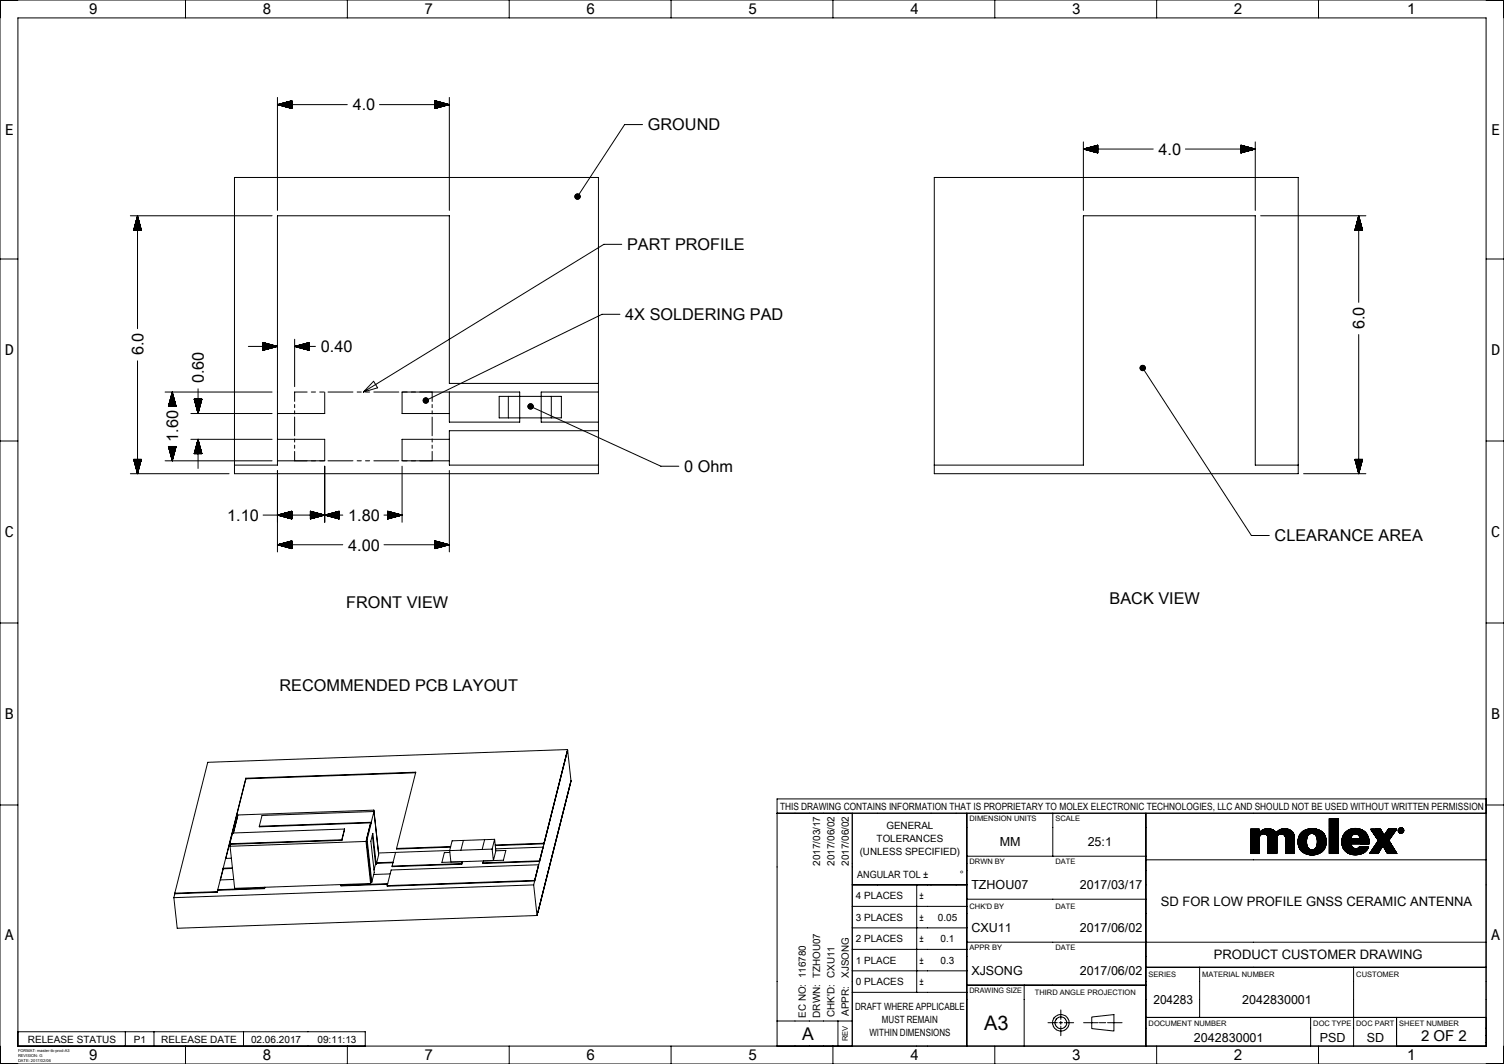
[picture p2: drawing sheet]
<svg xmlns="http://www.w3.org/2000/svg" width="420mm" height="297mm" viewBox="0 0 420 297" stroke-linecap="round" stroke-linejoin="round" font-family="sans-serif">
<defs><g id="words">
<text font-size="5.6" x="274.8" y="287.5">A3</text>
<text font-size="4.9" x="224.1" y="290.3">A</text>
<g font-size="4.5">
<text x="98.5" y="30.8">4.0</text>
<text x="180.9" y="36.4">GROUND</text>
<text x="323.5" y="43.2">4.0</text>
<text x="175.1" y="69.9">PART PROFILE</text>
<text x="174.6" y="89.4">4X SOLDERING PAD</text>
<text x="381.1" y="91.9" transform="rotate(-90 381.1 91.9)">6.0</text>
<text x="40" y="99.2" transform="rotate(-90 40 99.2)">6.0</text>
<text x="89.6" y="98.3">0.40</text>
<text x="56.9" y="107" transform="rotate(-90 56.9 107)">0.60</text>
<text x="49.7" y="123.3" transform="rotate(-90 49.7 123.3)">1.60</text>
<text x="191.1" y="131.8">0 Ohm</text>
<text x="63.5" y="145.4">1.10</text>
<text x="97.2" y="145.4">1.80</text>
<text x="97.2" y="153.7">4.00</text>
<text x="356" y="151.1">CLEARANCE AREA</text>
<text x="96.7" y="169.9">FRONT VIEW</text>
<text x="309.9" y="168.7">BACK VIEW</text>
<text x="78.1" y="192.9">RECOMMENDED PCB LAYOUT</text>
</g>
<g font-size="4.2">
<text x="24.8" y="4">9</text>
<text x="73.3" y="4">8</text>
<text x="118.5" y="4">7</text>
<text x="163.7" y="4">6</text>
<text x="208.9" y="4">5</text>
<text x="254.1" y="4">4</text>
<text x="299.3" y="4">3</text>
<text x="344.5" y="4">2</text>
<text x="393" y="4">1</text>
<text x="1.4" y="37.7">E</text>
<text x="416.4" y="37.7">E</text>
<text x="1.4" y="99.2">D</text>
<text x="416.4" y="99.2">D</text>
<text x="1.4" y="150">C</text>
<text x="416.4" y="150">C</text>
<text x="1.4" y="200.8">B</text>
<text x="416.4" y="200.8">B</text>
<text x="1.4" y="262.4">A</text>
<text x="416.4" y="262.4">A</text>
<text x="396.8" y="290.5">2 OF 2</text>
<text x="24.8" y="296">9</text>
<text x="73.3" y="296">8</text>
<text x="118.5" y="296">7</text>
<text x="163.7" y="296">6</text>
<text x="208.9" y="296">5</text>
<text x="254.1" y="296">4</text>
<text x="299.3" y="296">3</text>
<text x="344.5" y="296">2</text>
<text x="393" y="296">1</text>
</g>
<g font-size="3.6">
<text x="324.2" y="252.8">SD FOR LOW PROFILE GNSS CERAMIC ANTENNA</text>
<text x="339" y="267.8">PRODUCT CUSTOMER DRAWING</text>
</g>
<g font-size="3.5">
<text x="279.2" y="236.2">MM</text>
<text x="303.7" y="236.3">25:1</text>
<text x="271.2" y="248.3">TZHOU07</text>
<text x="301.5" y="248.3">2017/03/17</text>
<text x="271.2" y="260.3">CXU11</text>
<text x="301.5" y="260.3">2017/06/02</text>
<text x="271.2" y="272.3">XJSONG</text>
<text x="301.5" y="272.3">2017/06/02</text>
<text x="322.1" y="280.3">204283</text>
<text x="346.9" y="280.3">2042830001</text>
<text x="333.4" y="290.8">2042830001</text>
<text x="368.5" y="290.8">PSD</text>
<text x="381.7" y="290.8">SD</text>
</g>
<g font-size="2.8">
<text x="217.8" y="226">THIS DRAWING CONTAINS INFORMATION THAT IS PROPRIETARY TO MOLEX ELECTRONIC TECHNOLOGIES, LLC AND SHOULD NOT BE USED WITHOUT WRITTEN PERMISSION</text>
<text x="247.5" y="231.5">GENERAL</text>
<text x="240.1" y="238.6">(UNLESS SPECIFIED)</text>
<text x="244.8" y="235">TOLERANCES</text>
<text x="229" y="241.7" transform="rotate(-90 229 241.7)">2017/03/17</text>
<text x="233" y="241.7" transform="rotate(-90 233 241.7)">2017/06/02</text>
<text x="237" y="241.7" transform="rotate(-90 237 241.7)">2017/06/02</text>
<text x="239.4" y="245">ANGULAR TOL ±</text>
<text x="268" y="245">°</text>
<text x="239" y="251">4 PLACES</text>
<text x="256.7" y="251">±</text>
<text x="239" y="257">3 PLACES</text>
<text x="256.7" y="257">±</text>
<text x="261.9" y="257">0.05</text>
<text x="239" y="263">2 PLACES</text>
<text x="256.7" y="263">±</text>
<text x="262.7" y="263">0.1</text>
<text x="239" y="269">1 PLACE</text>
<text x="256.7" y="269">±</text>
<text x="262.7" y="269">0.3</text>
<text x="237" y="273" transform="rotate(-90 237 273)">XJSONG</text>
<text x="239" y="275">0 PLACES</text>
<text x="256.7" y="275">±</text>
<text x="238.8" y="282">DRAFT WHERE APPLICABLE</text>
<text x="225" y="284.1" transform="rotate(-90 225 284.1)">EC NO: 116780</text>
<text x="229" y="284.1" transform="rotate(-90 229 284.1)">DRWN: TZHOU07</text>
<text x="233" y="283.9" transform="rotate(-90 233 283.9)">CHK'D: CXU11</text>
<text x="237" y="283.6" transform="rotate(-90 237 283.6)">APPR:</text>
<text x="246.3" y="285.5">MUST REMAIN</text>
<text x="7.8" y="291">RELEASE STATUS</text>
<text x="37.4" y="291">P1</text>
<text x="45" y="291">RELEASE DATE</text>
<text x="70.1" y="291">02.06.2017</text>
<text x="88.7" y="291">09:11:13</text>
<text x="242.8" y="289.1">WITHIN DIMENSIONS</text>
</g>
<g font-size="2.1">
<text x="270.7" y="229.3">DIMENSION UNITS</text>
<text x="294.7" y="229.3">SCALE</text>
<text x="270.7" y="241.2">DRWN BY</text>
<text x="294.7" y="241.2">DATE</text>
<text x="270.7" y="253.8">CHK'D BY</text>
<text x="294.7" y="253.7">DATE</text>
<text x="270.7" y="265.2">APPR BY</text>
<text x="294.7" y="265.2">DATE</text>
<text x="320.7" y="272.8">SERIES</text>
<text x="335.7" y="272.8">MATERIAL NUMBER</text>
<text x="378.7" y="272.8">CUSTOMER</text>
<text x="270.7" y="277.3">DRAWING SIZE</text>
<text x="289" y="277.8">THIRD ANGLE PROJECTION</text>
<text x="320.7" y="286.3">DOCUMENT NUMBER</text>
<text x="366.7" y="286.3">DOC TYPE</text>
<text x="378.7" y="286.3">DOC PART</text>
<text x="390.8" y="286.3">SHEET NUMBER</text>
<text x="236.8" y="290.6" transform="rotate(-90 236.8 290.6)">REV</text>
</g>
<g font-size="1.1">
<text x="5" y="293.5">FORMAT: master-tb-prod-A3</text>
<text x="5" y="294.9">REVISION: G</text>
<text x="5" y="296.4">DATE: 2017/02/06</text>
</g>
</g></defs>
<g fill="none" stroke="#000" stroke-width=".28">
<path d="M0 0h420v297h-420zM5 5h410v287h-410zM51.8 0v5M97 0v5M142.2 0v5M187.4 0v5M232.6 0v5M277.8 0v5M323 0v5M368.2 0v5M77.5 27.2v31.5M77.5 29.2h19.5"/>
<path d="M77.5 29.2l4 1.1M77.6 29.2h3.9M77.7 29.1h3.8M77.8 29.3h3.7M78 29.1h3.5M78.1 29.4h3.4M78.2 29h3.3M78.4 29.5h3.1M78.5 28.9h3M78.6 29.5h2.9M78.8 28.8h2.7M78.9 29.6h2.6"/>
<path d="M79 28.8h2.5M79.1 29.6h2.4M79.3 28.7h2.2M79.4 29.7h2.1M79.5 28.7h2M79.6 29.8h1.9M79.8 28.6h1.7M79.9 29.9h1.6M80 28.5h1.5M80.2 29.9h1.3M80.3 28.4h1.2M80.4 30h1.1"/>
<path d="M80.6 28.4h.9M80.7 30.1h.8M80.9 28.3h.6M81 30.1h.5M81.2 28.2h.3M81.3 30.2h.2M81.4 28.2h.1M81.5 30.3h.1M81.5 28.1v2.2M81.5 28.1l-4 1.1M106 29.2h19.5M121.5 28.1v2.2"/>
<path d="M121.5 30.3h.1M121.5 28.1l.1 .1M121.5 28.2h.3M121.5 28.2l.6 .1M121.5 28.3l.8 .1M121.5 28.4h1.1M121.5 28.5h1.4M121.5 28.5l1.6 .1M121.5 28.6l1.9 .1M121.5 28.7h2.1M121.5 28.7l2.4 .1M121.5 28.8h2.6"/>
<path d="M121.5 28.9h2.9M121.5 29h3.2M121.5 29l3.5 .1M121.5 29.1h3.8M121.5 28.1l4 1.1M121.7 30.2h-.2M122 30.1l-.5 .1M122.2 30.1h-.7M122.5 30l-1 .1M122.7 29.9l-1.2 .1M123 29.9h-1.5M123.3 29.8h-1.8"/>
<path d="M123.5 29.7l-2 .1M123.8 29.6l-2.3 .1M124 29.6h-2.5M124.3 29.5l-2.8 .1M124.5 29.5h-3M124.9 29.4h-3.4M125.2 29.3h-3.7M125.4 29.2l-3.9 .1M125.5 27.2v31.5M125.5 29.2l-4 1.1M179.4 34.8h-5l-13.1 20.1M302.5 39.6v19.1"/>
<path d="M350.5 39.6v19.1M65.5 49.5h101.6v82.7h-101.6zM260.9 49.5h101.6v82.7h-101.6zM302.5 41.6h19.5M302.5 41.6l4 1.1M302.8 41.7h3.7M302.8 41.5h3.7M303 41.7h3.5M303 41.5h3.5M303.3 41.8h3.2M303.3 41.4h3.2M303.5 41.9h3"/>
<path d="M303.5 41.4h3M303.8 41.9h2.7M303.8 41.3h2.7M304 42h2.5M304 41.2h2.5M304.3 42.1h2.2M304.3 41.1h2.2M304.5 41.1h2M304.6 42.2h1.9M304.8 42.2h1.7M304.8 41h1.7M305.1 42.3h1.4"/>
<path d="M305.1 40.9h1.4M305.3 42.3h1.2M305.3 40.9h1.2M305.6 42.4h.9M305.6 40.8h.9M305.8 42.5h.7M305.8 40.7h.7M306.1 42.6h.4M306.1 40.6h.4M306.3 40.6h.2M306.4 42.6h.1M306.5 40.5v2.2"/>
<path d="M306.5 40.5l-4 1.1M331 41.6h19.5M346.5 40.5l.3 .1M346.5 40.6h.5M346.5 40.7h.8M346.5 40.8h1M346.5 40.8l1.3 .1M346.5 40.9h1.5M346.5 40.9l1.8 .1M346.5 41l2.1 .1M346.5 41.1h2.3M346.5 41.2h2.6"/>
<path d="M346.5 41.2l2.8 .1M346.5 41.3l3.1 .1M346.5 41.4h3.3M346.5 41.4l3.6 .1M346.5 41.5h3.8M346.5 40.5l4 1.1M346.5 40.5v2.2M346.7 42.6l-.2 .1M347 42.6h-.5M347.3 42.5h-.8M347.5 42.4l-1 .1M347.8 42.3l-1.3 .1"/>
<path d="M348 42.3h-1.5M348.3 42.2l-1.8 .1M348.5 42.2h-2M348.8 42.1h-2.3M349.1 42h-2.6M349.3 41.9l-2.8 .1M349.6 41.9h-3.1M349.8 41.8h-3.3M350.1 41.7l-3.6 .1M350.3 41.7h-3.8M350.5 41.6l-4 1.1M0 72.3h5"/>
<path d="M36.4 60.2h39.6M37.3 64.2h2.2M37.4 64.1v.1M37.4 63.8v.4M37.5 63.6v.6M37.6 63.3v.9M37.7 63v1.2M37.7 62.8v1.4M37.8 62.5v1.7M37.9 62.3v1.9M37.9 62v2.2M38 61.8v2.4"/>
<path d="M38.1 61.5v2.7M38.2 61.2v3M38.2 61v3.2M38.3 60.7v3.5M38.3 60.5v3.7M38.4 60.2v31.5M38.4 60.2l-1.1 4M38.4 60.2l1.1 4M38.4 60.3v3.9M38.5 60.7v3.5M38.6 61v3.2M38.7 61.2v3"/>
<path d="M38.7 61.5v2.7M38.8 61.7v2.5M38.9 62v2.2M38.9 62.2v2M39 62.5v1.7M39.1 62.8v1.4M39.1 63v1.2M39.2 63.3v.9M39.3 63.5v.7M39.4 63.8v.4M39.4 64v.2M173.6 68.2h-5l-67.1 41.2"/>
<path d="M352 60.2h29.4M378.4 64.2h2.1M378.4 64v.2M378.5 63.8v.4M378.6 63.5v.7M378.6 63.2v1M378.7 63v1.2M378.8 62.7v1.5M378.8 62.5v1.7M378.9 62.2v2M379 62v2.2M379 61.7v2.5"/>
<path d="M379.1 61.4v2.8M379.2 61.2v3M379.3 60.9v3.3M379.3 60.7v3.5M379.4 60.3v3.9M379.4 60.2v24.2M379.4 60.2l-1 4M379.4 60.2l1.1 4M379.5 60.5v3.7M379.6 60.8v3.4M379.6 61v3.2M379.7 61.3v2.9"/>
<path d="M379.8 61.5v2.7M379.8 61.8v2.4M379.9 62v2.2M380 62.3v1.9M380 62.5v1.7M380.1 62.8v1.4M380.2 63.1v1.1M380.2 63.3v.9M380.3 63.6v.6M380.4 63.8v.4M380.5 64.1v.1M415 72.3h5"/>
<path d="M69.4 96.7h8.1M73.5 95.6l.1 .1M73.5 95.7h.4M73.5 95.8h.6M73.5 95.8l.9 .1M73.5 95.9h1.1M73.5 96h1.4M73.5 96l1.7 .1M73.5 96.1l1.9 .1M73.5 96.2h2.2M73.5 96.3h2.4M73.5 96.3l2.7 .1"/>
<path d="M73.5 96.4h2.9M73.5 96.5h3.2M73.5 96.5l3.6 .1M73.5 96.6h3.8M73.5 95.6l4 1.1M73.5 95.6v2.2M73.7 97.7l-.2 .1M73.9 97.7h-.4M74.2 97.6h-.7M74.5 97.5h-1M74.7 97.4l-1.2 .1M75 97.4h-1.5"/>
<path d="M75.2 97.3h-1.7M75.5 97.2l-2 .1M75.7 97.2h-2.2M76 97.1h-2.5M76.2 97l-2.7 .1M76.5 97h-3M76.9 96.9h-3.4M77.1 96.8h-3.6M77.4 96.7l-3.9 .1M77.5 96.7l-4 1.1M82.3 96.7h5.8M82.3 96.7l4 1.1"/>
<path d="M82.3 94.7v13.2M82.4 96.7h3.9M82.5 96.6h3.8M82.7 96.8h3.6M82.7 96.6h3.6M82.9 96.9h3.4M83 96.5h3.3M83.2 97h3.1M83.3 96.4h3M83.5 97h2.8M83.5 96.4h2.8M83.7 97.1h2.6"/>
<path d="M83.8 96.3h2.5M84 97.2h2.3M84 96.2h2.3M84.2 97.2h2.1M84.3 96.2h2M84.5 97.3h1.8M84.5 96.1h1.8M84.7 97.4h1.6M84.8 96h1.5M85 97.4h1.3M85.1 95.9h1.2M85.2 97.5h1.1"/>
<path d="M85.3 95.9h1M85.5 97.6h.8M85.7 95.8h.6M85.9 97.7h.4M85.9 95.7h.4M86.1 97.7h.2M86.2 95.7h.1M86.3 95.6v2.2M86.3 95.6l-4 1.1M173.1 87.7h-5l-49.2 24.1M379.4 93.4v38.8M38.4 100.7v31.5"/>
<path d="M46.1 109.4h29.9M47 113.4h2.2M47.1 113.3v.1M47.1 113v.4M47.2 112.8v.6M47.3 112.5v.9M47.4 112.2v1.2M47.4 112v1.4M47.5 111.7v1.7M47.6 111.5v1.9M47.6 111.2v2.2M47.7 111v2.4"/>
<path d="M47.8 110.7v2.7M47.8 110.5v2.9M47.9 110.2v3.2M48 109.9v3.5M48 109.7v3.7M48.1 109.4v4M48.1 109.4l-1.1 4M48.1 109.4l1.1 4M48.1 109.5v3.9M48.2 109.9v3.5M48.3 110.2v3.2M48.4 110.4v3"/>
<path d="M48.4 110.7v2.7M48.5 110.9v2.5M48.6 111.2v2.2M48.6 111.4v2M48.7 111.7v1.7M48.8 111.9v1.5M48.8 112.2v1.2M48.9 112.5v.9M49 112.7v.7M49.1 113v.4M49.1 113.2v.2M53.3 115.4h22.7"/>
<path d="M54.2 111.4h2.2M54.2 111.4l1.1 4M54.2 111.4l.1 .1M54.3 111.4v.4M54.4 111.4v.7M54.4 111.4l.1 1M54.5 111.4v1.2M54.6 111.4v1.5M54.6 111.4l.1 1.7M54.7 111.4l.1 2M54.8 111.4v2.2M54.8 111.4l.1 2.5"/>
<path d="M54.9 111.4l.1 2.8M55 111.4v3M55.1 111.4v3.3M55.1 111.4l.1 3.5M55.2 111.4v3.8M55.3 108.5v6.9M55.4 111.4l-.1 3.9M55.4 111.4v3.6M55.5 111.4v3.4M55.6 111.4v3.1M55.7 111.4l-.1 2.9M55.7 111.4v2.6"/>
<path d="M55.8 111.4l-.1 2.4M55.9 111.4l-.1 2.1M55.9 111.4v1.8M56 111.4v1.6M56.1 111.4l-.1 1.3M56.2 111.4l-.1 1.1M56.2 111.4v.8M56.3 111.4l-.1 .6M56.3 111.4v.3M56.4 111.4h.1M56.4 111.4l-1.1 4M82.3 112.9v.9"/>
<path d="M82.3 114.7v.8M82.3 116.4v5.2M85.8 109.4h-3.5v2.6M86.9 109.4h1.2M89.3 109.4h1.1M90.7 109.4v6h-13.2M91.6 109.4h7M99.7 109.4h1.2M102.1 109.4h1.1M104.3 106.4l1.1 1.9-3.9 1.1zM104.4 109.4h7M120.7 109.4v2.6"/>
<path d="M120.7 112.9v.9M120.7 114.7v.8M120.7 116.4v5.2M125.5 109.4v8.4h19.6v-8.4h-32.8v6h13.2M139.4 110.6h17.4v6h-17.4zM141.9 110.6v6M148.2 113.4l36.4 16.7h5M154 110.6v6M167.1 107h-41.6v-46.8h-48v69.6h-12M167.1 109.4h-16v8.4h16M319.1 102.7l30.4 46.8h5M0 123.1h5"/>
<path d="M36.4 132.2h27.6M37.3 128.2h2.2M37.3 128.2l1.1 4M37.3 128.2l.1 .1M37.4 128.2v.5M37.5 128.2v.7M37.5 128.2l.1 1M37.6 128.2l.1 1.3M37.7 128.2v1.5M37.7 128.2l.1 1.8M37.8 128.2l.1 2M37.9 128.2v2.3"/>
<path d="M38 128.2v2.5M38 128.2l.1 2.8M38.1 128.2l.1 3.1M38.2 128.2v3.3M38.2 128.2l.1 3.6M38.3 128.2v3.8M38.5 128.2l-.1 3.9M38.6 128.2l-.1 3.6M38.6 128.2v3.3M38.7 128.2v3.1M38.8 128.2l-.1 2.8M38.8 128.2v2.6"/>
<path d="M38.9 128.2v2.3M39 128.2l-.1 2.1M39.1 128.2l-.1 1.8M39.1 128.2v1.5M39.2 128.2l-.1 1.3M39.3 128.2l-.1 1M39.3 128.2v.8M39.4 128.2v.5M39.5 128.2l-.1 .3M39.5 128.2l-1.1 4M46.1 128.6h29.9M47 124.6h2.2"/>
<path d="M47 124.6l1.1 4M47 124.6l.1 .1M47.1 124.6v.5M47.2 124.6v.7M47.2 124.6l.1 1M47.3 124.6l.1 1.3M47.4 124.6v1.5M47.4 124.6l.1 1.8M47.5 124.6l.1 2M47.6 124.6v2.3M47.7 124.6v2.5M47.7 124.6l.1 2.8"/>
<path d="M47.8 124.6v3M47.9 124.6v3.3M47.9 124.6l.1 3.6M48 124.6v3.8M48.1 124.6v4M48.2 124.6l-.1 3.9M48.3 124.6l-.1 3.6M48.3 124.6v3.3M48.4 124.6v3.1M48.5 124.6l-.1 2.8M48.5 124.6v2.6M48.6 124.6v2.3"/>
<path d="M48.7 124.6l-.1 2.1M48.7 124.6v1.8M48.8 124.6v1.6M48.9 124.6l-.1 1.3M49 124.6l-.1 1M49 124.6v.8M49.1 124.6v.5M49.2 124.6l-.1 .3M49.2 124.6l-1.1 4M53.3 122.6h22.7M54.2 126.6h2.2M54.3 126.5v.1"/>
<path d="M54.3 126.3v.3M54.4 126v.6M54.5 125.7v.9M54.5 125.5v1.1M54.6 125.2v1.4M54.7 125v1.6M54.8 124.7v1.9M54.8 124.5v2.1M54.9 124.2v2.4M55 123.9v2.7M55 123.7v2.9M55.1 123.4v3.2"/>
<path d="M55.2 123.2v3.4M55.2 122.9v3.7M55.3 122.6v8.2M55.3 122.6l-1.1 4M55.3 122.6l1.1 4M55.3 122.7v3.9M55.4 123.1v3.5M55.5 123.3v3.3M55.6 123.6v3M55.6 123.8v2.8M55.7 124.1v2.5M55.7 124.3v2.3"/>
<path d="M55.8 124.6v2M55.9 124.9v1.7M56 125.1v1.5M56 125.4v1.2M56.1 125.6v1M56.2 125.9v.7M56.2 126.1v.5M56.3 126.4v.2M56.4 126.6h.1M77.5 122.6h13.2v6h-13.2M77.5 131.3v22.8M82.3 122.5v.9"/>
<path d="M82.3 124.3v.8M82.3 126v2.6M90.7 130.1v15.7M91.6 128.6h7M99.7 128.6h1.2M102.1 128.6h1.1M104.4 128.6h7M112.3 130.1v15.7M120.7 122.5v.9M120.7 124.3v.8M120.7 126v2.6M125.5 131.3v22.8"/>
<path d="M125.5 122.6h-13.2v6h13.2M167.1 120.2h-41.6v9.6h41.6M260.9 129.8h41.6v-69.6h48v69.6h12M364 132.2h17.4M378.4 128.2h2.1M378.4 128.2l1 4M378.4 128.2v.3M378.4 128.2l.1 .5M378.5 128.2l.1 .8M378.6 128.2v1.1M378.7 128.2v1.3M378.7 128.2l.1 1.6"/>
<path d="M378.8 128.2v1.8M378.9 128.2v2.1M378.9 128.2l.1 2.3M379 128.2v2.6M379.1 128.2v2.9M379.2 128.2v3.1M379.2 128.2l.1 3.4M379.3 128.2v3.6M379.3 128.2l.1 3.9M379.5 128.2v3.8M379.6 128.2v3.5M379.7 128.2l-.1 3.3"/>
<path d="M379.7 128.2v3M379.8 128.2v2.8M379.9 128.2l-.1 2.5M380 128.2l-.1 2.3M380 128.2v2M380.1 128.2l-.1 1.8M380.2 128.2l-.1 1.5M380.2 128.2v1.2M380.3 128.2l-.1 1M380.4 128.2l-.1 .7M380.4 128.2v.5M380.5 128.2v.1"/>
<path d="M380.5 128.2l-1.1 4M415 123.1h5M73.5 143.8h22.2M77.5 152.1h18.2M77.5 152.1l4 1M77.5 143.8h4M77.6 152.1h3.9M77.7 152h3.8M77.8 143.9h3.7M77.8 143.7h3.7M77.9 152.2h3.6M77.9 151.9h3.6"/>
<path d="M78 143.9h3.5M78 143.6h3.5M78.1 152.2h3.4M78.2 151.9h3.3M78.3 144h3.2M78.3 143.6h3.2M78.4 152.3h3.1M78.5 151.8h3M78.6 144.1h2.9M78.6 143.5h2.9M78.7 152.4h2.8M78.7 151.7h2.8"/>
<path d="M78.8 144.1h2.7M78.8 143.4h2.7M78.9 152.4h2.6M79 151.6h2.5M79.1 144.2h2.4M79.1 143.3h2.4M79.2 152.5h2.3M79.2 151.6h2.3M79.3 144.3h2.2M79.3 143.3h2.2M79.4 152.6h2.1M79.5 151.5h2"/>
<path d="M79.6 144.4h1.9M79.6 143.2h1.9M79.7 152.7h1.8M79.7 151.5h1.8M79.8 144.4h1.7M79.8 143.1h1.7M79.9 152.7h1.6M80 151.4h1.5M80.1 144.5h1.4M80.1 143.1h1.4M80.2 152.8h1.3M80.3 143h1.2"/>
<path d="M80.3 151.3h1.2M80.4 144.6h1.1M80.5 152.9h1M80.5 151.2h1M80.6 144.6h.9M80.6 142.9h.9M80.7 152.9h.8M80.9 151.2h.6M81 144.7h.5M81 142.8h.5M81.1 153h.4M81.1 151.1h.4"/>
<path d="M81.2 144.8h.3M81.2 142.8h.3M81.3 153.1h.2M81.4 151h.1M81.5 144.8h.1M81.5 142.7h.1M81.5 142.7l-4 1.1 4 1.1M81.5 142.7v2.2M81.5 151v2.1M81.5 151l-4 1.1M86.7 142.7l8 2.2M86.7 144.8h.1"/>
<path d="M86.7 142.7h.1M86.7 142.7l.3 .1M86.7 142.8h.5M86.7 142.9h.8M86.7 143h1.1M86.7 143l1.3 .1M86.7 143.1h1.6M86.7 143.2h1.8M86.7 143.2l2.1 .1M86.7 143.3h2.3M86.7 143.4h2.6M86.7 143.4l2.8 .1"/>
<path d="M86.7 143.5l3.1 .1M86.7 143.6h3.5M86.7 143.7h3.7M86.7 142.7v2.2M87 144.8h-.3M87.2 144.7h-.5M87.5 144.6l-.8 .1M87.7 144.6h-1M88 144.5h-1.3M88.3 144.4l-1.6 .1M88.5 144.4h-1.8M88.8 144.3h-2.1"/>
<path d="M89 144.2h-2.3M89.3 144.1l-2.6 .1M89.5 144.1h-2.8M89.8 144l-3.1 .1M90.2 143.9l-3.5 .1M90.4 143.9h-3.7M91 143.9h3.7M91 143.7h3.7M91.2 143.9h3.5M91.2 143.6h3.5M91.5 144h3.2M91.5 143.6h3.2"/>
<path d="M91.8 144.1h2.9M91.8 143.5h2.9M92 144.1h2.7M92 143.4h2.7M92.3 144.2h2.4M92.3 143.3h2.4M92.5 144.3h2.2M92.5 143.3h2.2M92.8 144.4h1.9M92.8 143.2h1.9M93 144.4h1.7M93 143.1h1.7"/>
<path d="M93.3 144.5h1.4M93.3 143.1h1.4M93.5 143h1.2M93.6 144.6h1.1M93.8 144.6h.9M93.8 142.9h.9M94.2 144.7h.5M94.2 142.8h.5M94.4 144.8h.3M94.4 142.8h.3M94.7 144.8h.1M94.7 142.7h.1"/>
<path d="M94.7 142.7v2.2M94.7 142.7l-8 2.2M94.7 143.8h-8M107.2 152.1h18.3M107.2 143.8h5.1M108.3 144.8h.1M108.3 142.7h.1M108.3 142.7l.3 .1M108.3 142.8h.5M108.3 142.9h.8M108.3 143h1.1M108.3 143l1.3 .1"/>
<path d="M108.3 143.1h1.6M108.3 143.2h1.8M108.3 143.2l2.1 .1M108.3 143.3h2.3M108.3 143.4h2.6M108.3 143.4l2.8 .1M108.3 143.5l3.1 .1M108.3 143.6h3.5M108.3 143.7h3.7M108.3 142.7l4 1.1M108.3 142.7v2.2M108.6 144.8h-.3"/>
<path d="M108.8 144.7h-.5M109.1 144.6l-.8 .1M109.3 144.6h-1M109.6 144.5h-1.3M109.9 144.4l-1.6 .1M110.1 144.4h-1.8M110.4 144.3h-2.1M110.6 144.2h-2.3M110.9 144.1l-2.6 .1M111.1 144.1h-2.8M111.4 144l-3.1 .1M111.8 143.9l-3.5 .1"/>
<path d="M112 143.9h-3.7M112.3 143.8h-4M112.3 143.8l-4 1.1M121.5 151h.1M121.5 151l.4 .1M121.5 151.1l.6 .1M121.5 151.2h.9M121.5 151.3h1.1M121.5 151.3l1.4 .1M121.5 151.4l1.7 .1M121.5 151.5h1.9M121.5 151.5l2.2 .1"/>
<path d="M121.5 151.6h2.4M121.5 151.7h2.7M121.5 151.8h2.9M121.5 151.8l3.2 .1M121.5 151.9h3.6M121.5 152h3.8M121.5 151l4 1.1M121.5 151v2.1M121.7 153.1h-.2M121.9 153h-.4M122.2 152.9l-.7 .1M122.4 152.9h-.9"/>
<path d="M122.7 152.8l-1.2 .1M123 152.7l-1.5 .1M123.2 152.7h-1.7M123.5 152.6h-2M123.7 152.5l-2.2 .1M124 152.4l-2.5 .1M124.2 152.4h-2.7M124.5 152.3l-3 .1M124.9 152.2l-3.4 .1M125.1 152.2h-3.6M125.4 152.1h-3.9M125.5 152.1l-4 1"/>
<path d="M0 173.9h5M415 173.9h5M68.7 217.2l-8 31.9M68.7 217.2l47.4-1.7-5.4 21.3M68.7 217.2v.2M68.7 217.4l-5.7 22.2h1.6M116.1 215.7l-47.4 1.7M158.5 209.2l1 8.9-9.2 36.5M158.5 209.2l-9.5 37.8M158.5 209.2l-100.5 3.6-9.2 36.5M159.4 217.9l-9.4 37.6M0 224.7h5"/>
<path d="M64.2 235.5l.1 .7M64.2 236.2l1.3 11.8 38-1.4M66.3 228h-.2l-1.1 4.5M95.4 234.4l-31.2 1.1M95.4 234.4l.1 .2M95.5 234.6l-31.1 1.1-.2 .5M96.2 231.4l-.8 3M96.2 231.4l-.7 3.2M96.2 231.4l-31.3 1.1-.7 3M102.2 234.9l1.3 11.7M102.2 234.9l-38 1.3M102.5 234.3h-.2l1.3 11.8-.1 .5"/>
<path d="M102.5 234.3l1.3 11.9M103.5 229.7l-1.3 5.2M103.7 229.5l.7-3-31.2 1.1-.8 3M103.7 229.5v.2M103.7 229.5l-31.3 1.1M103.7 229.7l-1.2 4.6M103.7 229.7l-31.3 1.1v-.2M104 233.1l.9 8.1-.5 1.7M104.4 226.1l-38 1.4-1.2 5M104.4 226.1l1.4 12.5-.7 2.7M104.4 226.1l-.1 .4M105.7 237.9h.1"/>
<path d="M110.5 237.9l-1 3.9M125.8 236.5l-15 .5-.1-.2M125.9 236.3l-15.2 .5M129.4 234.6l-.7 2.7M135.3 234.4l-9 .3-.7 2.7 .3 3.2M135.3 234.4l-.7 2.7M137.4 237l-31.7 1.1M137.4 237l.4 3.2 .7-2.7M138.1 234.3l-.7 2.7M138.1 234.3l-2.8 .1M138.1 234.3l.4 3.2M138.3 235.9l13.6-.5v.1l-13.6 .5"/>
<path d="M138.5 237.5l2.8-.1-.7 2.7-17.2 .6 .7-2.7 1.5-.1M151.6 236.5l-.9 3.8M151.6 236.5l-13.2 .4M151.6 236.5v.1M217 227h198M270 227v65M270 239h50M294 227v12M349.2 237.4l2.5-2.4-2.5 2.5M349.4 231.5l-.2 .1M349.5 231.5l-.3 .2M349.6 231.5l-.4 .3"/>
<path d="M349.7 231.5l-.5 .4M349.8 231.5l-.6 .5M349.9 231.5l-.7 .6M350 231.5l-.8 .7M350.1 231.5l-.9 .8M350.2 231.5l-1 .9M350.3 231.5l-1.1 1M350.4 231.5l-1.2 1.1M350.5 231.5l-1.3 1.2M350.6 231.5l-1.4 1.3M350.7 231.5l-1.5 1.4M350.8 231.5l-1.6 1.5"/>
<path d="M350.9 231.5l-1.7 1.6M351.1 231.5l-1.9 1.8M351.2 231.5l-2 1.9M351.2 231.5l-2 2M351.4 231.5l-2.2 2.1M351.5 231.5l-2.3 2.2M351.5 231.5l-2.3 2.3M351.6 231.5l-2.4 2.4M351.7 234a1.21 1.21 0 0 1 1.2-1.2 1.21 1.21 0 0 1 1.2 1.2M351.7 236.8l-1.5 1.5M351.7 236.6l-1.6 1.7M351.7 236.5l-1.8 1.8 1.8-1.8"/>
<path d="M351.7 236.3l-1.9 2M351.7 236.2l-2.1 2.1M351.7 236l-2.2 2.3M351.7 235.9l-2.4 2.4M351.7 235.7l-2.5 2.5M351.7 235.6l-2.5 2.5M351.7 235.6l-2.5 2.4M351.7 235.4l-2.5 2.5M351.7 235.3l-2.5 2.5M351.7 235.3l-2.5 2.4M351.7 235.1l-2.5 2.5M351.7 234.8l-2.5 2.5"/>
<path d="M351.7 234.8l-2.5 2.4M351.7 234.7l-2.5 2.5M351.7 234.5l-2.5 2.5M351.7 234.5l-2.5 2.4M351.7 234.4l-2.5 2.5M351.7 234.2l-2.5 2.5M351.7 234.1l-2.5 2.5 2.5-2.4M351.7 238.1v.1M351.7 238l-.3 .3M351.7 237.9l-.4 .4M351.7 237.8l-.4 .5M351.7 237.7l-.6 .6"/>
<path d="M351.7 237.6l-.7 .7M351.7 237.5l-.7 .8M351.7 237.4l-.9 .9M351.7 237.3l-1 1M351.7 237.2l-1 1.1M351.7 237.1l-1.2 1.2M351.7 237l-1.3 1.3M351.7 236.9l-1.3 1.4M351.7 234v4.3h-2.5M351.7 233.9l-2.5 2.5M351.7 233.9l-2.5 2.4M351.7 231.5v.9a3.1 3.1 0 0 1 4.7 0 3.1 3.1 0 0 1 4.5-.3"/>
<path d="M351.7 232.3l-2.5 2.5M351.7 232.2l-2.5 2.5M351.7 232.1l-2.5 2.5M351.7 232l-2.5 2.5M351.7 231.9l-2.5 2.5M351.7 231.8l-2.5 2.5M351.7 231.7l-2.5 2.5M351.7 231.6l-2.5 2.5M351.7 231.5l-2.5 2.5M351.7 231.5h-2.5v6.8M351.7 233.7l-2.5 2.6M351.7 233.6l-2.5 2.6"/>
<path d="M351.8 233.5l-2.6 2.5M352 233.2l-2.8 2.8M352.4 231.8l-3.2 3.2 3-3.1M352.7 231.6l-3.5 3.5M352.9 231.5l-3.7 3.7M353 231.5l-3.8 3.8M353.2 231.4l-4 4M353.2 232.8l1.6-1.4-1.5 1.4M353.4 231.4l-4.2 4.2M353.5 231.4l-4.3 4.3M353.6 231.3l-4.4 4.4M353.7 231.3l-4.5 4.6"/>
<path d="M353.9 231.3l-1.8 1.7M353.9 231.3l-1.5 1.5M354 233.5l1.7-1.7-1.7 1.7M354.1 231.3l-1.6 1.5M354.1 234v4.3h2.5v-4.3a1.21 1.21 0 0 1 1.2-1.2 1.21 1.21 0 0 1 1.2 1.2M354.1 234l2-1.9-2 1.9M354.2 231.3l-1.5 1.5M354.2 231.3l-1.4 1.5M354.3 231.3l-1.4 1.5M354.5 231.3l-1.5 1.5M354.5 231.3l-1.4 1.5 1.5-1.4M354.9 231.4l-1.5 1.5"/>
<path d="M355 231.5l-1.5 1.4M355.1 231.5l-1.5 1.5M355.2 231.5l-1.5 1.5M355.3 231.6l-1.6 1.5M355.3 231.6l-1.5 1.5M355.4 231.6l-1.6 1.6M355.5 231.7l-1.6 1.6 1.6-1.6M355.6 231.7l-1.6 1.7M355.8 231.9l-1.8 1.7M355.9 231.9l-1.8 1.9 1.8-1.9M356 232l-1.9 1.9M356.1 232.1l-2 2.1"/>
<path d="M356.2 232.1l-2.1 2.1M356.2 232.2l-2.1 2.1M356.3 232.2l-2.2 2.3M356.3 238.3l.3-.3-.3 .3M356.3 232.3l-2.2 2.2M356.3 232.3l-2.2 2.3M356.6 238.1l-.1 .2M356.6 237.8l-.4 .5M356.6 237.7l-.6 .6M356.6 237.5l-.7 .8M356.6 237.5l-.8 .8M356.6 237.4l-.9 .9"/>
<path d="M356.6 237.2l-1 1.1M356.6 237.2l-1.1 1.1M356.6 237.1l-1.2 1.2M356.6 236.9l-1.3 1.4M356.6 236.9l-1.4 1.4M356.6 236.8l-1.5 1.5M356.6 236.6l-1.6 1.7 1.6-1.7M356.6 236.5l-1.8 1.8M356.6 236.3l-1.9 2M356.6 236.3l-2 2M356.6 236.2l-2.1 2.1M356.6 236l-2.2 2.3"/>
<path d="M356.6 236l-2.3 2.3M356.6 235.9l-2.4 2.4M356.6 235.7l-2.5 2.5M356.6 235.6l-2.5 2.6 2.5-2.5M356.6 235.5l-2.5 2.5M356.6 235.4l-2.5 2.5M356.6 235.3l-2.5 2.5M356.6 235.2l-2.5 2.5M356.6 235.1l-2.5 2.5M356.6 235l-2.5 2.5M356.6 234.9l-2.5 2.5M356.6 234.8l-2.5 2.5"/>
<path d="M356.6 234.7l-2.5 2.5M356.6 234.6l-2.5 2.5M356.6 234.5l-2.5 2.5M356.6 234.4l-2.5 2.5M356.6 234.3l-2.5 2.5M356.6 234.2l-2.5 2.5M356.6 234.1l-2.5 2.5M356.6 233.9l-2.5 2.6 2.5-2.5M356.6 233.8l-2.5 2.5M356.6 233.7l-2.5 2.5M356.7 233.5l-2.6 2.6M356.7 233.4l-2.6 2.6"/>
<path d="M357.2 231.7l-3.1 3.1 2.9-2.9M357.4 231.6l-3.3 3.3M357.6 231.5l-3.5 3.5M357.7 231.5l-3.6 3.6M357.9 231.4l-3.8 3.8M358.1 231.4l-4 3.9M358.1 231.4l-4 4M358.2 232.8l1.5-1.3-1.4 1.4M358.3 231.3l-4.2 4.2M358.4 231.3l-4.3 4.3M358.5 231.3l-4.4 4.4M358.6 231.3l-4.5 4.5"/>
<path d="M358.7 233.2l1.6-1.5-1.6 1.5M358.7 231.3l-4.6 4.6M358.8 231.3l-1.6 1.6M358.9 231.3l-1.6 1.5M358.9 233.6l1.7-1.7-1.7 1.7M359 231.3l-1.5 1.5M359 234.5l2.1-2.1-2.1 2.2M359 234.1l1.9-1.9-1.9 2M359.1 231.3l-1.5 1.5M359.2 231.3l-1.5 1.5M359.2 231.4l-1.3 1.4 1.4-1.4M359.4 231.4l-1.4 1.4"/>
<path d="M359.5 231.4l-1.4 1.4M359.6 231.4l-1.5 1.4M359.8 231.5l-1.4 1.4M359.9 231.5l-1.5 1.4M359.9 231.5l-1.4 1.5M360 231.6l-1.4 1.5 1.5-1.5M360.1 231.6l-1.4 1.5M360.3 231.7l-1.5 1.6M360.4 231.8l-1.5 1.6 1.5-1.6M360.5 231.9l-1.6 1.6M360.7 232l-1.7 1.7M360.8 232l-1.8 1.8"/>
<path d="M360.8 232.1l-1.8 1.8M360.9 232.1l-1.9 1.9M360.9 232.1l.5 1.2M361 232.2l-2 2.1M361 232.3l-2 2.1M361.1 232.5l-2.1 2.2M361.2 232.6l-2.2 2.2M361.2 232.6l-2.2 2.3M361.2 232.7l-2.2 2.2M361.3 232.7l-2.3 2.4M361.3 232.8l-2.3 2.4 2.3-2.3M361.3 233l-2.3 2.4"/>
<path d="M361.3 233.1l-2.3 2.4M361.4 233.2l-2.4 2.3M361.4 233.2l-2.4 2.5M361.4 238.2l-.1 .1M361.4 238.1l-.2 .2M361.4 238l-.3 .3M361.4 237.9l-.4 .4M361.4 237.7l-.5 .6 .5-.5M361.4 237.6l-.7 .7M361.4 237.5l-.8 .8M361.4 237.4l-.9 .9M361.4 237.3l-1 1"/>
<path d="M361.4 237.2l-1.1 1.1M361.4 237.1l-1.2 1.2M361.4 237l-1.3 1.3M361.4 236.9l-1.4 1.4M361.4 236.8l-1.5 1.5M361.4 236.7l-1.6 1.6M361.4 236.6l-1.7 1.7M361.4 236.5l-1.8 1.8M361.4 236.4l-1.9 1.9M361.4 236.3l-1.9 2M361.4 236.2l-2.1 2.1M361.4 236l-2.2 2.3 2.2-2.2"/>
<path d="M361.4 235.9l-2.4 2.4M361.4 235.8l-2.4 2.4M361.4 235.7l-2.4 2.4M361.4 235.6l-2.4 2.4M361.4 235.5l-2.4 2.4M361.4 235.4l-2.4 2.4M361.4 235.3l-2.4 2.4M361.4 235.2l-2.4 2.4M361.4 235.1l-2.4 2.4M361.4 235l-2.4 2.4M361.4 234.9l-2.4 2.4M361.4 234.8l-2.4 2.4"/>
<path d="M361.4 234.7l-2.4 2.4M361.4 234.4l-2.4 2.6M361.4 234.4l-2.4 2.3M361.4 234.2l-2.4 2.5M361.4 234.1l-2.4 2.5M361.4 234.1l-2.4 2.3M361.4 233.9l-2.4 2.5M361.4 233.8l-2.4 2.5M361.4 233.8l-2.4 2.3M361.4 233.6l-2.4 2.5M361.4 233.5l-2.4 2.5M361.4 233.5l-2.4 2.3"/>
<path d="M361.4 233.3l-2.4 2.5M361.4 233.3v5h-2.4v-4.3M362.9 236.9l.9 1M363.7 232.1l-.6 .6M363.9 232l-.9 .9M364.2 231.8l-1.3 1.4M364.4 231.7l-1.6 1.7M364.5 231.7l-1.8 1.8M364.7 231.6l-2 2.1M364.8 238.4l1.3-1.2-1.2 1.2M364.8 234.9l-1.9 2M364.8 235l-1.9 1.9"/>
<path d="M364.9 235.1l-1.9 1.9M364.9 234.8l-2 2M364.9 234.7l-2.1 2M364.9 235.2l-1.8 1.9 1.8-1.8M364.9 234.6l-2.1 2.1M364.9 235.4l-1.8 1.8M364.9 234.5l-2.1 2.1M364.9 235.5l-1.8 1.8M364.9 234.4l-2.1 2.2M364.9 235.6l-1.7 1.7M364.9 235.6l-1.7 1.8M364.9 234.2l-2.2 2.3"/>
<path d="M364.9 231.5l-2.3 2.3M364.9 235.7l-1.6 1.7 1.6-1.6M364.9 234.2l-2.2 2.2M365 235.9l-1.6 1.6M365 234l-2.3 2.3M365 236l-1.6 1.5M365 233.8l-2.3 2.4M365 236.1l-1.5 1.5M365 231.5l-2.4 2.4M365 233.8l-2.4 2.4M365 236.2l-1.4 1.5M365.1 236.3l-1.5 1.4"/>
<path d="M365.1 233.6l-2.5 2.5M365.1 236.3l-1.4 1.5M365.1 236.4l-1.4 1.4M365.1 236.5l-1.3 1.3M365.2 233.4l-2.6 2.6M365.2 231.5l-2.6 2.6M365.2 236.5l-1.4 1.4M365.2 236.6l-1.3 1.3M365.3 236.6l-1.4 1.4M365.3 236.7l-1.3 1.3M365.3 231.4l-2.8 2.8M365.4 236.8l-1.3 1.2"/>
<path d="M365.4 236.8l-1.3 1.3M365.4 231.4l-2.9 2.9M365.5 236.9l-1.3 1.2M365.5 236.9l-1.2 1.3M365.6 231.4l-3.1 3M365.6 237l-1.3 1.2M365.6 237l-1.2 1.2M365.7 237.1l-1.2 1.2 1.3-1.2M365.7 231.3l-3.2 3.3M365.8 231.3l-3.3 3.3M365.8 237.1l-1.2 1.2M365.9 237.1l-1.2 1.2"/>
<path d="M365.9 231.3l-3.4 3.5M366 237.2l-1.3 1.2M366.1 231.3l-3.6 3.7 3.5-3.7M366.1 232.7l1.3-1.3-1.4 1.3M366.2 237.2l-1.2 1.2M366.2 231.3l-3.7 3.8M366.3 237.2l-1.2 1.3M366.3 231.3l-3.8 3.8M366.4 237.2l-1.3 1.3M366.4 231.3l-3.9 3.9M366.5 237.2l-1.3 1.3M366.5 231.3l-4 4.1"/>
<path d="M366.6 231.3l-4.1 4.1M366.6 232.7l1.3-1.2-1.2 1.2M366.6 237.2l-1.3 1.3M366.7 231.3l-4.2 4.2M366.7 232.7l1.3-1.1-1.2 1.1M366.8 237.2l-1.5 1.3M366.8 231.3l-4.3 4.3M366.9 231.3l-4.4 4.4M367 232.8l1.2-1.2-1.2 1.2M367 237.1l-1.6 1.5M367 231.3l-4.5 4.5M367.1 231.3l-4.5 4.6 2.7-2.7"/>
<path d="M367.1 237l-1.6 1.6M367.1 231.3l-1.5 1.6M367.2 231.4l-1.4 1.4M367.5 231.4l-1.3 1.3M367.6 231.4l-1.3 1.2M367.6 233.5a2.89 2.89 0 0 1-.8 3.6 1.34 1.34 0 0 1-1.7-.7M367.6 233.5a1.45 1.45 0 0 0-1.8-.7 1.45 1.45 0 0 0-.9 1.7l.2 1.9M367.6 233.6l1.5-1.5-1.5 1.5M367.6 231.4l-1.2 1.2M367.7 236.1l2.5-2.4-2.6 2.6M367.7 231.5l-1.2 1.2M367.8 234.1l1.7-1.7-1.7 1.8"/>
<path d="M367.8 235.7l2.3-2.2-2.3 2.4M367.8 235.4l2.2-2.1-2.2 2.2M367.9 234.6l1.8-1.8-1.8 1.9M367.9 235.2l2.1-2.1-2.1 2.2M368.1 231.6l-1.2 1.1M368.3 231.7l-1.2 1.2M368.5 231.8l-1.4 1.1M368.6 231.8l-1.3 1.3M368.6 231.8l-1.2 1.3M368.7 231.9l-1.3 1.3M368.8 231.9l-1.3 1.4 1.3-1.4M368.9 232l-1.4 1.3"/>
<path d="M369 232l-1.4 1.5 1.4-1.4M369 232.1l.9 .9M369 232.1a4 4 0 0 0-6.5 2.6v1.1l.4 1.1M369.2 232.2l-1.5 1.5M369.2 232.2l-1.5 1.6 1.6-1.5M369.3 232.3l-1.6 1.6M369.4 232.4l-1.6 1.6M369.5 232.5l-1.7 1.8M369.6 232.6l-1.8 1.7M369.6 232.6l-1.8 1.8M369.7 232.7l-1.9 1.8M369.8 232.8l-1.9 2"/>
<path d="M369.8 232.9l-1.9 2M369.8 237l-.9 .9M369.9 232.9l-2 2.1M369.9 233a3.7 3.7 0 0 1-.2 4.2 3.7 3.7 0 0 1-4 1.4l-1.9-.7M369.9 233l-2 2.1M370 236.8l-1.4 1.3M370 236.7l-1.5 1.5M370 233.3l-2.2 2.3M370.1 236.5l-1.8 1.8M370.1 233.6l-2.4 2.4M370.2 236.3l-2.1 2.1M370.2 236.2l-2.2 2.2"/>
<path d="M370.2 233.8l-2.7 2.7M370.2 233.9l-2.7 2.8M370.2 236l-2.4 2.4M370.2 233.9l-4.6 4.7M370.3 234l-4.6 4.6M370.3 235.9l-2.6 2.6M370.3 235.8l-2.7 2.7M370.3 234.2l-4.5 4.4M370.3 234.3l-4.3 4.3M370.3 235.6l-2.9 2.9M370.3 234.4l-4.2 4.2M370.3 235.5l-3 3.1"/>
<path d="M370.4 235.4l-3.2 3.2M370.4 234.5l-4.2 4.2M370.4 235.3l-3.3 3.3M370.4 234.6l-4 4.1 4-4M370.4 235.2l-3.5 3.4M370.4 234.8l-3.9 3.9M370.4 235.1l-3.5 3.5M370.4 234.9l-3.8 3.8M370.4 235l-3.7 3.6M371.2 229.5l1.1-1-1.1 1.1M371.2 237.9l2.5-2.4-2.5 2.6M371.2 236.3l2.5-2.5-2.5 2.6"/>
<path d="M371.2 234.6l2.5-2.4-2.5 2.5M371.2 232.9l2.5-2.4-2.5 2.5M371.2 231.2l2.5-2.4-2.5 2.5M371.2 228.5h2.5v9.8h-2.5zM371.3 228.5l-.1 .1M371.4 228.5l-.2 .2M371.5 228.5l-.3 .3M371.6 228.5l-.4 .4M371.7 228.5l-.5 .5M371.8 228.5l-.6 .6M371.9 228.5l-.7 .7M372 228.5l-.8 .8"/>
<path d="M372.1 228.5l-.9 .9M372.4 228.5l-1.2 1.2M372.5 228.5l-1.3 1.4 1.4-1.4M372.7 228.5l-1.5 1.5M372.8 228.5l-1.6 1.5M372.9 228.5l-1.7 1.7M373 228.5l-1.8 1.8M373.1 228.5l-1.9 1.8M373.2 228.5l-2 2M373.3 228.5l-2.1 2.1M373.4 228.5l-2.2 2.1M373.5 238.3l.2-.2-.2 .2"/>
<path d="M373.5 228.5l-2.3 2.3M373.6 228.5l-2.4 2.4M373.7 228.5l-2.5 2.4M373.7 228.5l-2.5 2.6M373.7 238.2l-.1 .1M373.7 237.9l-.4 .4M373.7 237.8l-.5 .5M373.7 237.7l-.5 .6M373.7 237.6l-.7 .7M373.7 237.5l-.8 .8M373.7 237.4l-.8 .9M373.7 237.3l-1 1"/>
<path d="M373.7 237.1l-1.1 1.2 1.1-1.1M373.7 237l-1.3 1.3M373.7 236.8l-1.4 1.5M373.7 236.7l-1.6 1.6M373.7 236.5l-1.7 1.8M373.7 236.4l-1.9 1.9M373.7 236.2l-2 2.1M373.7 236.1l-2.2 2.2M373.7 235.9l-2.3 2.4M373.7 235.8l-2.5 2.5M373.7 235.6l-2.5 2.6 2.5-2.4M373.7 235.3l-2.5 2.6"/>
<path d="M373.7 235.2l-2.5 2.6M373.7 235.2l-2.5 2.4M373.7 235l-2.5 2.6M373.7 235l-2.5 2.5M373.7 234.9l-2.5 2.5M373.7 234.7l-2.5 2.6M373.7 234.7l-2.5 2.5M373.7 234.6l-2.5 2.5M373.7 234.4l-2.5 2.6M373.7 234.4l-2.5 2.5M373.7 234.3l-2.5 2.5M373.7 234.1l-2.5 2.6"/>
<path d="M373.7 234l-2.5 2.6 2.5-2.5M373.7 233.7l-2.5 2.5M373.7 233.5l-2.5 2.6M373.7 233.5l-2.5 2.5M373.7 233.4l-2.5 2.5M373.7 233.2l-2.5 2.6M373.7 233.2l-2.5 2.5M373.7 233.1l-2.5 2.5M373.7 233l-2.5 2.5M373.7 232.9l-2.5 2.5M373.7 232.8l-2.5 2.5M373.7 232.7l-2.5 2.5"/>
<path d="M373.7 232.6l-2.5 2.5M373.7 232.5l-2.5 2.5M373.7 232.3l-2.5 2.6 2.5-2.5M373.7 232l-2.5 2.5M373.7 231.9l-2.5 2.5M373.7 231.8l-2.5 2.5M373.7 231.7l-2.5 2.5M373.7 231.6l-2.5 2.5M373.7 231.5l-2.5 2.5M373.7 231.4l-2.5 2.5M373.7 231.3l-2.5 2.5M373.7 231.2l-2.5 2.5"/>
<path d="M373.7 231.1l-2.5 2.5M373.7 231l-2.5 2.5M373.7 230.9l-2.5 2.5M373.7 230.8l-2.5 2.5M373.7 230.6l-2.5 2.6 2.5-2.5M373.7 230.3l-2.5 2.5M373.7 230.2l-2.5 2.5M373.7 230.1l-2.5 2.5M373.7 230l-2.5 2.5M373.7 229.9l-2.5 2.5M373.7 229.8l-2.5 2.5M373.7 229.7l-2.5 2.5"/>
<path d="M373.7 229.6l-2.5 2.5M373.7 229.5l-2.5 2.5M373.7 229.4l-2.5 2.5M373.7 229.4l-2.5 2.4M373.7 229.2l-2.5 2.6M373.7 229.1l-2.5 2.5M373.7 228.9l-2.5 2.6 2.5-2.4M373.7 228.6l-2.5 2.6M374.7 235l3.8-3.8-3.8 3.9M374.7 234.6l.1 1.2 .3 1.1M375 236.6l2.6-2.5-2.6 2.6M376 232.1l-.5 .4"/>
<path d="M376.3 238l1.5-1.4-1.4 1.5M376.4 231.8l-1.2 1.2M376.7 231.6l-1.6 1.6M376.8 231.6l-1.8 1.7M377 231.5l-2 2M377.2 231.4l-2.3 2.3M377.2 231.4l-2.3 2.4M377.3 234l-2.4 2.4M377.3 234.1l-2.3 2.4M377.3 233.8l-2.4 2.5M377.3 235.6l-1.7 1.9M377.3 233.8l-2.4 2.4"/>
<path d="M377.3 235.7l-1.7 1.8M377.4 235.8l-1.7 1.8 1.7-1.7M377.4 233.6l-2.5 2.6M377.4 236l-1.6 1.6M377.4 234.1l-2.4 2.4M377.4 231.4l-2.6 2.6M377.4 236l-1.6 1.7M377.4 236.1l-1.5 1.6M377.5 233.4l-2.7 2.7M377.5 231.4l-2.7 2.6M377.5 236.2l-1.6 1.6 1.6-1.6M377.6 236.3l-1.6 1.6"/>
<path d="M377.6 236.4l-1.5 1.5M377.6 231.3l-2.8 2.9M377.6 233.2a1.22 1.22 0 0 1 1.4-.3 1.22 1.22 0 0 1 .7 1.2h-2.4zM377.7 236.5l-1.5 1.5M377.7 234.1l-2.6 2.7M377.7 235.5l1.6-1.4-1.4 1.4M377.7 236.5l-1.4 1.5M377.8 233.1l1.7-1.7-4.7 4.6 2.8-2.8M377.8 231.3l-3.1 3.1M377.8 234.1l-2.7 2.7M377.9 231.3l-3.2 3.1M377.9 234.1l-2.8 2.8"/>
<path d="M377.9 236.7l-1.5 1.4M378 236.7l-1.5 1.5M378 231.3l-3.3 3.3M378 234.1l-2.8 2.9M378 236.7l-1.4 1.5 1.5-1.4M378.1 234.1l-2.9 2.9M378.1 231.3l-3.4 3.4M378.2 234.1l-2.9 3M378.2 231.3l-3.5 3.5M378.2 236.8l-1.5 1.5M378.2 236.8l-1.4 1.5M378.3 234.1l-3 3.1 3.1-3.1"/>
<path d="M378.3 231.2l-3.6 3.7M378.3 236.9l-1.5 1.4M378.4 236.9l-1.5 1.4M378.5 235.5l3-2.9-3 2.9M378.5 236.9l-1.5 1.5M378.5 234.1l-3.1 3.1M378.6 236.9l-1.6 1.5M378.6 234.1l-3.1 3.2 3.2-3.2M378.6 231.2l-3.9 4M378.7 236.9l-1.6 1.5M378.7 231.3l-4 4M378.8 236.9l-1.6 1.6"/>
<path d="M378.8 234.1l-3.3 3.3M378.8 231.3l-4.1 4.1M378.8 232.8l1.3-1.2-1.2 1.2M378.9 231.3l-4.2 4.2M378.9 234.1l-1.5 1.4M378.9 236.9l-1.6 1.6M378.9 235.5l2.8-2.7-2.7 2.7M379 234.1l-1.4 1.4M379 231.3l-4.3 4.3M379 232.9l1.4-1.2-1.3 1.2M379.1 231.3l-4.4 4.3M379.1 238.6l2.3-2.3-2.5 2.3"/>
<path d="M379.1 234.1l-1.5 1.4M379.1 236.8l-1.7 1.7M379.2 231.3l-4.5 4.4M379.2 236.8l-1.7 1.7M379.3 231.3l-4.5 4.6 4.5-4.6M379.4 234.1l-1.5 1.4M379.5 234.1l-1.5 1.4M379.6 231.4l-1.7 1.5M379.6 234.1l-1.4 1.4 1.5-1.4M379.6 236.3h2.6a4 4 0 0 1-5.3 2.1l-1-.6-.8-.9M379.6 236.3l-.4 .4-.6 .2M379.6 231.4l-1.4 1.4"/>
<path d="M379.7 236.3l-.1 .1M379.7 231.4l-1.4 1.4M379.7 231.4a3.7 3.7 0 0 0-5 3.2M379.7 231.4a3.8 3.8 0 0 1 2.7 4.1h-5.1a1.34 1.34 0 0 0 1.3 1.4M379.8 231.4l-1.4 1.4M379.8 236.3l-2.3 2.2M379.9 231.5l-1.4 1.3M379.9 236.3l-2.3 2.2M379.9 231.5l-1.3 1.3M380 236.3l-2.3 2.3M380 231.5l-1.3 1.3M380.1 236.3l-2.3 2.3"/>
<path d="M380.1 238.4l2.1-2.1-2.2 2.1M380.2 236.3l-2.3 2.3 2.4-2.3M380.2 231.6l-1.3 1.2M380.4 236.3l-2.4 2.3M380.4 231.7l-1.3 1.2M380.5 236.3l-2.3 2.3 2.4-2.3M380.5 231.7l-1.3 1.3M380.6 231.8l-1.3 1.3 1.3-1.3M380.7 231.8l-1.3 1.3M380.7 236.3l-2.4 2.3M380.7 231.9l-1.3 1.3M380.8 236.3l-2.3 2.3 2.4-2.3"/>
<path d="M380.8 232l-1.3 1.3M380.9 232l-1.3 1.3M381 232.1l-1.4 1.3M381 236.3l-2.4 2.3M381 232.1l-1.4 1.4M381.1 236.3l-2.4 2.3M381.1 232.1l-1.4 1.4M381.1 232.2l-1.4 1.5 1.5-1.5M381.2 236.3l-2.4 2.3M381.2 232.3l-1.5 1.5M381.3 232.3l-1.6 1.6M381.3 232.4l-1.5 1.5"/>
<path d="M381.4 232.4l-1.6 1.7M381.4 232.5l-3.1 3M381.5 236.3l-2.4 2.3M381.5 232.6l-2.9 2.9M381.6 236.3l-2.3 2.3M381.6 232.7l-2.8 2.8M381.7 236.3l-2.3 2.2M381.7 232.9l-2.6 2.6M381.8 237.3l-.7 .6M381.8 236.3l-2.3 2.2M381.8 233l-2.6 2.5M381.8 233l-2.5 2.5"/>
<path d="M381.8 236.3l-2.2 2.2M381.8 233.1l-2.4 2.4M381.9 233.2l-2.4 2.3M381.9 233.2l-2.3 2.3M381.9 233.3l-2.2 2.2M382 236.9l-1.2 1.2M382 236.3l-2.3 2.2M382 233.4l-2.1 2.1 2.1-2.1M382 233.5l-2 2M382.1 236.7l-1.5 1.5M382.1 233.6l-2 1.9M382.1 236.3l-2.2 2.1"/>
<path d="M382.1 233.6l-1.9 1.9M382.1 236.6l-1.6 1.6M382.1 233.7l-1.8 1.8M382.2 233.8l-1.8 1.7M382.2 236.4l-1.9 1.9M382.2 233.9l-1.7 1.6M382.2 234l-1.6 1.5M382.2 234l-1.5 1.5M382.2 234.1l-1.4 1.4M382.3 234.2l-1.4 1.3M382.3 234.2l-1.3 1.3M382.3 234.3l-1.2 1.2"/>
<path d="M382.3 234.4l-1.1 1.1M382.3 234.5l-1 1M382.3 234.6l-.9 .9M382.4 234.7l-.8 .8M382.4 234.8l-.7 .7M382.4 234.9l-.6 .6M382.4 235l-.5 .5M382.4 235.1l-.4 .4M382.4 235.2l-.3 .3M382.4 235.3l-.2 .2M382.4 235.4l-.1 .1M382.6 238l6.6-6.5-6.7 6.7"/>
<path d="M382.8 231.5h.1M383 231.5l-.1 .1 .1-.1M383.1 231.5l-.2 .2M383.3 231.5l-.3 .2M383.3 231.5l-.3 .3M383.3 232.3l.9-.8-.9 .8M383.4 231.5l-.4 .4M383.6 231.5l-.5 .4M383.6 231.5l-.5 .5M383.7 231.5l-.5 .5M383.9 231.5l-.7 .6 .7-.6M384 233.3l1.7-1.6-1.6 1.7"/>
<path d="M384 231.5l-.7 .7M384.3 231.5l-.9 .9M384.5 231.5l-1.1 1M384.5 231.5l-1 1M384.6 231.5l-1.1 1.1M384.7 231.5l-1.2 1.1M384.8 231.5l-1.2 1.2M384.9 234.6l-2.4 3.7h2.4l1.3-2.2M384.9 231.5l-1.3 1.2M385 238.1l-.2 .2M385 231.5l-1.3 1.3M385.1 237.9l-.4 .4"/>
<path d="M385.1 231.5l-1.4 1.4M385.2 231.5l-1.4 1.4M385.3 237.6l-.7 .7M385.3 231.5l-1.5 1.5M385.4 231.5l-1.6 1.5M385.5 237.3l-1 1M385.5 231.5l-1.6 1.6M385.6 237.1l-1.2 1.2M385.6 231.5l-1.6 1.7M385.6 231.6l-1.6 1.7M385.7 231.8l-1.6 1.7M385.7 236.8l-1.4 1.5"/>
<path d="M385.8 231.9l-1.7 1.6M385.8 231.9l-1.6 1.7M385.8 232l-1.5 1.7 1.6-1.6M385.9 232.1l-1.6 1.6M385.9 236.5l-1.7 1.8M385.9 232.2l-1.6 1.6M386 232.2l-1.6 1.6M386 232.3l-1.5 1.7 1.6-1.6M386 236.3l-1.9 2M386.1 232.4l-1.6 1.6M386.1 232.5l-1.5 1.6M386.2 232.5l-1.6 1.6"/>
<path d="M386.2 236.1l1.3 2.2M386.2 232.6l-1.6 1.6M386.2 232.7l-1.4 1.7M386.4 232.8l-1.6 1.7M386.4 232.9l-1.6 1.6M386.4 233l-1.5 1.6M386.5 233l-1.7 1.7M386.5 233.1l-1.8 1.8M386.6 236.7l1.6-1.6-1.6 1.7M386.7 237l1.7-1.6-1.6 1.7M387.2 237.8l1.6-1.6-1.6 1.6M387.8 231.5l-.4 .3"/>
<path d="M387.9 234.6l-1.6 1.6M387.9 231.5l-.6 .5M387.9 234.7l-1.6 1.6 1.6-1.6M388 234.8l-1.6 1.6M388 231.5l-1 .9M388 234.4l-1.8 1.7M388 234.8l-1.6 1.7M388 234.9l-1.6 1.6M388.1 235l-1.6 1.6M388.1 238.3l1.2-1.3-1.2 1.3M388.1 231.5l-1.4 1.3M388.1 235l-1.6 1.7"/>
<path d="M388.2 231.5l-1.6 1.5M388.2 235.2l-1.6 1.7M388.3 235.3l-1.6 1.6M388.3 234l-4.3 4.3M388.3 231.5l-3.8 3.8M388.3 235.3l-1.6 1.7M388.4 231.5l-4.2 4.1M388.4 235.5l-1.6 1.7M388.5 235.6l-1.7 1.6M388.5 231.5l-4.4 4.3M388.5 235.6l-1.6 1.7M388.5 235.7l-1.6 1.7"/>
<path d="M388.6 233.6l-4.7 4.7M388.6 235.8l-1.6 1.6M388.6 231.5l-4.8 4.7M388.6 235.8l-1.6 1.7M388.6 235.9l-1.5 1.7 1.6-1.6M388.6 231.5l-4.9 4.9M388.7 233.4l-4.9 4.9M388.7 236l-1.6 1.7M388.8 236.1l-1.6 1.6M388.8 231.5l-5.3 5.2M388.9 236.3l-1.6 1.7 1.6-1.7M388.9 231.5l-5.7 5.6"/>
<path d="M388.9 236.4l-1.6 1.6M388.9 231.5l-5.8 5.8M389 233l-5.3 5.3M389 236.4l-1.6 1.7 1.6-1.6M389 236.6l-1.6 1.6M389.1 231.5l-6.2 6.2M389.1 236.6l-1.6 1.7M389.1 236.7l-1.6 1.6M389.2 236.7l-1.5 1.6M389.2 236.8l-1.4 1.5M389.2 236.9l-1.4 1.4M389.3 232.6l-5.7 5.7"/>
<path d="M389.3 236.9l-1.3 1.4M389.4 231.5l-6.9 6.8M389.4 237.1l-1.1 1.2M389.4 232.4l-5.9 5.9M389.4 237.2l-1 1.1M389.5 237.2l-1.1 1.1M389.5 231.5l-6.9 6.8M389.5 237.3l-.9 1M389.5 231.5l-6.8 6.8M389.5 237.4l-.8 .9M389.6 237.4l-.9 .9M389.6 237.5l-.8 .8"/>
<path d="M389.7 237.6l-.7 .7 .7-.7M389.7 231.5l-6.9 6.8M389.7 232l-6.3 6.3M389.7 237.7l-.6 .6M389.7 238.3l.3-.2-.2 .2M389.8 237.7l-.5 .6M389.8 231.5l-6.9 6.8M389.8 237.8l-.5 .5M389.8 231.8l-6.5 6.5M389.8 231.5l-6.7 6.8 6.9-6.8M389.8 237.9l-.4 .4M389.9 237.9l-.4 .4"/>
<path d="M389.9 238l-.3 .3M390 231.5l-6.8 6.8M390 238.2l-.1 .1M390 231.5l-2.2 3.1 2.3 3.7h-2.6M390 231.5h-2.3l-1.2 1.6-1-1.6h-2.7l2.1 3.1M390.1 238.2l-.1 .1M390.5 231.8v.2M390.5 232v.1M390.5 231.6v.1M390.5 232.1h.1M390.6 232.2h.1M390.6 232.2v.1"/>
<path d="M390.6 232.3l.1 .1M390.7 231.3l-.2 .3M390.7 232.4h.1M390.8 232.4v.1M390.9 232.5h-.1M391 232.5h-.1M391 231.1l-.3 .2M391 232.5v.1M391 231.5l-.1 .1M391.1 231.8v-.2h.3l-.1 .2M391.1 231.8h.2M391.1 232.1l-.2 .1"/>
<path d="M391.1 231.7l-.2 .2M391.1 231.8l-.2 .2M391.1 232.6h-.1M391.2 231.5l-.3 .2M391.2 231.8l-.3 .3M391.2 231.5l-.3 .3M391.3 231l-.3 .1M391.3 231.9l.1 .1M391.3 231.9l-.4 .3M391.3 232.6h-.1M391.3 231.8l-.4 .4M391.3 231.1h.1"/>
<path d="M391.3 231.5l-.2 .1M391.3 231.1h.2M391.4 231.6l.1-.1-.1 .2M391.4 232v.2M391.4 232.2h.2M391.4 231.5l-.1 .1M391.5 231.9l-.1 .1M391.5 231.9l-.1 .2M391.5 232.5l-.2 .1M391.5 232v-.5h-.6v.7M391.5 232l.1 .2M391.5 232h.1"/>
<path d="M391.5 232l-.1 .2M391.5 232.1l-.1 .1M391.6 231.1h-.1M391.6 231.6l-.4 .3M391.6 231.7l-.3 .2M391.6 232.2h-.1M391.6 232.2h.1M391.6 231.2h.1M391.7 232.4l-.1 .1M391.7 231.2h-.1M391.7 231.2v.1M391.7 231.3l.1 .1"/>
<path d="M391.8 232.4h.1M391.9 231.4h.1M391.9 231.4v.1M391.9 232.2l-.1 .1M391.9 231.5v.1M392 232.1h-.1M392 231.6h-.1M392 231.6v.4M415 223h-198v69M415 224.7h5M48.6 250.6l.9 8.5 100.5-3.6M48.8 249.3v.2"/>
<path d="M48.8 249.5l-.2 1.1M60.7 249.1v-.2l-11.9 .4M60.7 249.1l-11.9 .4M64.9 242.3h-2.6v.2l2.6-.1M65.3 245.5l-3.8 .1M73.9 247.9l-13.1 .5v.1l13.1-.5M73.9 247.9v.1M73.9 247.7v.2M74 247.7l-.1 .3M95.3 246.9l-.1 .2M103.8 246.2h-.2M105.1 241.3h-.3"/>
<path d="M105.1 241.3l-1-8.7-.5 2.2 .9 8.7-.7 2.7M108.2 246.8l-13 .5v-.2M108.3 246.7l-13.1 .4M109 243.9l-4.6 .2M109.7 240.8l-4.6 .2M109.8 240.7l-4.6 .1M128.9 241.1l-19.4 .7M128.9 241.1v.1M128.9 241.2l-19.4 .7v-.1M129.1 240.5l-.2 .6M129.1 240.5l-.2 .7M135 240.3l-.1 .6"/>
<path d="M149 247l1 8.5M149 247l-100.4 3.6M149.3 245.8v.1l-41.2 1.5v-.2M149.3 245.8l-41.2 1.4M150.2 254.5l.1 .1M150.3 254.6h-.1M150.4 241.4l-1.1 4.4M150.4 241.4v.1M150.4 241.4l-41.2 1.4-1.1 4.4M150.7 240.3l-15.8 .6M150.7 240.3v.2l-15.8 .5v-.1M238 247h32"/>
<path d="M238 253h32M238 259h32M256 247v30M270 251h50M320 240h95M238 265h32M238 271h32M238 277h32M270 263h145M270 275h50M286 275v17M320 270h95"/>
<path d="M335 270v14M378 270v22M5 288h97v4M35 288v4M43 288v4M51.8 292v5M68 288v4M97 292v5M142.2 292v5M187.4 292v5M217 285h21M232.6 292v5"/>
<path d="M234 285v7M238 292v-65h82v65M277.8 292v5M292.7 285.5h2.6M295.7 285.5h1M296.2 281.9v2.7M296.2 285.1v.8M296.2 286.4v2.7M297.2 285.5h2.6M302.6 285.5h4.1M304.9 283.9l6.2-.7v4.6l-6.2-.7zM307 285.5h1.8"/>
<path d="M309.3 285.5h4.1M323 292v5M366 284v8M368.2 292v5M390 284v8M415 284h-95"/>
<circle cx="161.3" cy="54.9" r=".5"/>
<circle cx="161.3" cy="54.9" r=".75"/>
<circle cx="161.3" cy="54.9" r=".55"/>
<circle cx="161.3" cy="54.9" r=".65"/>
<circle cx="161.3" cy="54.9" r=".7"/>
<circle cx="161.3" cy="54.9" r=".45"/>
<circle cx="161.3" cy="54.9" r=".6"/>
<circle cx="161.3" cy="54.9" r=".34"/>
<circle cx="161.3" cy="54.9" r=".29"/>
<circle cx="161.3" cy="54.9" r=".24"/>
<circle cx="161.3" cy="54.9" r=".04"/>
<circle cx="161.3" cy="54.9" r=".14"/>
<circle cx="161.3" cy="54.9" r=".09"/>
<circle cx="161.3" cy="54.9" r=".19"/>
<circle cx="118.9" cy="111.8" r=".55"/>
<circle cx="118.9" cy="111.8" r=".75"/>
<circle cx="118.9" cy="111.8" r=".5"/>
<circle cx="118.9" cy="111.8" r=".45"/>
<circle cx="118.9" cy="111.8" r=".7"/>
<circle cx="118.9" cy="111.8" r=".6"/>
<circle cx="118.9" cy="111.8" r=".65"/>
<circle cx="118.9" cy="111.8" r=".39"/>
<circle cx="118.9" cy="111.8" r=".34"/>
<circle cx="118.9" cy="111.8" r=".29"/>
<circle cx="118.9" cy="111.8" r=".24"/>
<circle cx="118.9" cy="111.8" r=".09"/>
<circle cx="118.9" cy="111.8" r=".14"/>
<circle cx="118.9" cy="111.8" r=".04"/>
<circle cx="118.9" cy="111.8" r=".19"/>
<circle cx="148.2" cy="113.4" r=".7"/>
<circle cx="148.2" cy="113.4" r=".55"/>
<circle cx="148.2" cy="113.4" r=".5"/>
<circle cx="148.2" cy="113.4" r=".75"/>
<circle cx="148.2" cy="113.4" r=".65"/>
<circle cx="148.2" cy="113.4" r=".45"/>
<circle cx="148.2" cy="113.4" r=".34"/>
<circle cx="148.2" cy="113.4" r=".39"/>
<circle cx="148.2" cy="113.4" r=".6"/>
<circle cx="148.2" cy="113.4" r=".29"/>
<circle cx="148.2" cy="113.4" r=".14"/>
<circle cx="148.2" cy="113.4" r=".04"/>
<circle cx="148.2" cy="113.4" r=".19"/>
<circle cx="148.2" cy="113.4" r=".09"/>
<circle cx="148.2" cy="113.4" r=".24"/>
<circle cx="319.1" cy="102.7" r=".55"/>
<circle cx="319.1" cy="102.7" r=".5"/>
<circle cx="319.1" cy="102.7" r=".75"/>
<circle cx="319.1" cy="102.7" r=".45"/>
<circle cx="319.1" cy="102.7" r=".65"/>
<circle cx="319.1" cy="102.7" r=".7"/>
<circle cx="319.1" cy="102.7" r=".6"/>
<circle cx="319.1" cy="102.7" r=".39"/>
<circle cx="319.1" cy="102.7" r=".29"/>
<circle cx="319.1" cy="102.7" r=".34"/>
<circle cx="319.1" cy="102.7" r=".14"/>
<circle cx="319.1" cy="102.7" r=".09"/>
<circle cx="319.1" cy="102.7" r=".04"/>
<circle cx="319.1" cy="102.7" r=".24"/>
<circle cx="319.1" cy="102.7" r=".19"/>
<circle cx="391.2" cy="231.8" r=".75"/>
<circle cx="296.2" cy="285.5" r="2.34"/>
<circle cx="296.3" cy="285.4" r="1.64"/>
</g>
<use href="#words"/>
</svg>
